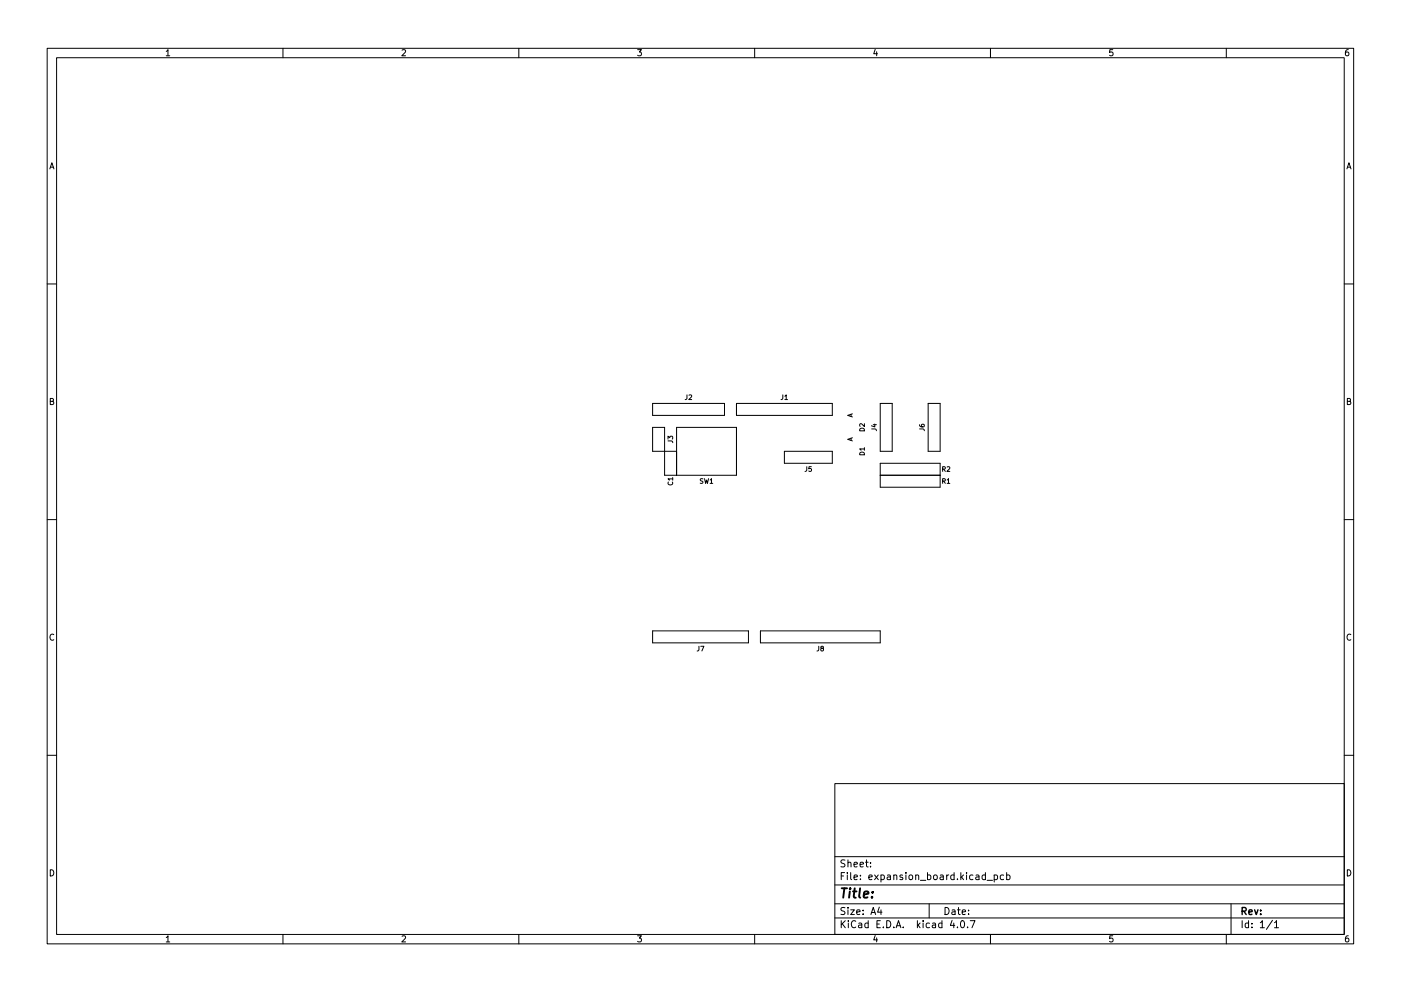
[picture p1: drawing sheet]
<svg xmlns="http://www.w3.org/2000/svg" width="297mm" height="210mm" viewBox="0 0 297 210" stroke-linecap="round" stroke-linejoin="round" font-family="sans-serif">
<g fill="none" stroke="#000" stroke-width=".21">
<path d="M10 10.2h277v190.1h-277zM12 12.2h273v186.1h-273zM35.2 10.9l.4-.4v1.3M35.2 11.8h.8M60 10.2v2M85.2 10.7l.5-.2 .3 .4-.8 .9h.8M110 10.2v2M135.2 10.5h.8l-.4 .5 .3 .2v.5l-.2 .1-.5-.1M160 10.2v2M185.6 10.5l-.4 .9h.9M185.9 11v.8M210 10.2v2"/>
<path d="M235.9 10.5h-.6l-.1 .7 .7-.1v.6l-.2 .1-.5-.1M260 10.2v2M285.9 10.5l-.4 .1-.2 .2-.1 .8 .3 .2 .4-.1v-.6l-.4-.1-.3 .3M10.6 35.8l.4-1.3 .4 1.3M10.7 35.5h.6M285.6 35.8l.4-1.3 .4 1.3M285.7 35.5h.6M10 60.2h2M285 60.2h2M10.7 85.2l.5-.1 .1-.4-.6-.2v1.3h.5l.2-.4-.3-.2M138.4 85.6h15.2v2.5h-15.2zM141.6 93.5l.9 .1 .1 .3"/>
<path d="M141.6 93.2v-.7l.4 .4 .1-.3h.4v.6M143.4 95.8h-5v-5.1h2.5v10.1h15.2v-10.1h-12.7v10.1M145.7 83.8l-.1 .8-.3 .2M146.1 83.9l.4-.1 .2 .3-.7 .7h.7M156.1 85.6h20.4v2.5h-20.4zM166 83.8l-.1 .8-.3 .2M166.3 95.8h10.2v2.5h-10.2zM166.4 84.1l.3-.3v1M166.4 84.8h.6M171.1 99l-.1 .9-.3 .1M172 99h-.5v.5l.5-.1v.5h-.5M180.4 87.9v.5"/>
<path d="M180.4 93v.5M180.7 92.9l-1 .3 1 .3M180.7 87.8l-1 .3 1 .4M182.3 96.1a.54 .54 0 0 1 .6-.2 .54 .54 0 0 1 .4 .6h-1zM182.3 91a.54 .54 0 0 1 .6-.1 .54 .54 0 0 1 .4 .5h-1zM183.3 95.3h-1l.3 .2M183.3 89.9v.6l-.7-.6-.3 .2 .1 .4M183.3 95v.5M184.8 91l.9 .1 .1 .3M185.1 90.1h.7M185.5 90v.6l-.7-.3M186.6 85.6h2.6v10.2h-2.6z"/>
<path d="M186.6 98.3h12.7v5.1h-12.7zM195 91l.8 .1 .2 .3M195 90.1l.2 .4 .6 .1 .2-.2-.1-.3h-.5l-.1 .3 .2 .2M196.8 85.6h2.5v10.2h-2.5zM199.9 99.5h.4l.1-.4-.5-.1v1M200.1 99.5l.3 .5M200.8 99.1l.4-.1 .2 .3-.6 .7h.6M285.7 85.2l.5-.1 .1-.4-.6-.2v1.3h.5l.2-.4-.3-.2M10 110.2h2M141.7 102.3a.44 .44 0 0 0 .4 .6 .44 .44 0 0 0 .4-.6M142.6 101.6h-1l.3 .3M142.6 101.3v.6"/>
<path d="M149 101.6h-.5a.42 .42 0 0 0 .5 .6l-.1 .3h-.4M149.4 101.6l.2 1 .2-.8 .2 .8 .2-1M150.6 101.8l.2-.2v1M150.6 102.6h.5M186.6 100.8h12.7M199.9 102.1l.4-.1 .1-.4h-.5v1M200.1 102.1l.3 .5M200.8 101.8l.3-.2v1M200.8 102.6h.6M285 110.2h2M11.4 134.7a.58 .58 0 0 0-.8 .5 .58 .58 0 0 0 .8 .5M138.4 133.9h20.3v2.5h-20.3z"/>
<path d="M148.2 137.1l-.1 .9-.3 .1M148.6 137.1h.6l-.4 1M161.2 133.9h25.4v2.5h-25.4zM173.6 137.1l-.1 .9-.3 .1M174.2 137.5l-.1-.3h.4v.2l-.5 .3 .2 .4 .4-.2-.2-.4M286.4 134.7a.58 .58 0 0 0-.8 .5 .58 .58 0 0 0 .8 .5M10 160.2h2M177 166.3h108v32h-108zM285 160.2h2M10.7 184.5a.66 .66 0 0 1 .7 .7 .66 .66 0 0 1-.7 .6zM35.2 198.9l.4-.4v1.3M35.2 199.8h.8"/>
<path d="M60 198.3v2M85.2 198.7l.5-.2 .3 .4-.8 .9h.8M110 198.3v2M135.2 198.5h.8l-.4 .5 .3 .2v.5l-.2 .1-.5-.1M160 198.3v2M177 194.8h108M177 191.8h108M177 187.8h108M177 181.8h108M178.4 195.3v1.5M178.4 185.8h.5M178.6 196l.6 .8"/>
<path d="M179.1 185.1h-.7v1.5M179.1 192.6l-.5-.1-.2 .2v.4l.6 .3 .1 .3-.2 .3h-.6M179.1 182.5l-.5-.1-.2 .2v.4l.6 .3 .1 .3-.2 .3h-.6M179.2 195.3l-.8 .9M179.6 185.1v.2M179.6 185.6v1M179.8 192.5v.2M179.8 183.1l.2-.2 .4 .1v.9M179.8 182.4v1.5M179.8 193v1M179.9 195.3v.2M179.9 195.8v1"/>
<path d="M180.4 193h.7l-.7 1h.7M180.4 185.1v1.3l.2 .2M181.1 186.1l.7-.1-.1-.3-.4-.1-.2 .2v.8h.6M181.1 183.4l.7-.1-.1-.3-.4-.1-.2 .2v.8h.6M181.4 195.5a.71 .71 0 0 0-1 .5 .71 .71 0 0 0 .7 .8l.3-.1M181.6 193.5l.8-.1-.1-.3-.4-.1-.3 .2 .1 .8h.6M182.1 195.9h.5l.1 .9M182.4 183.4l.7-.1-.1-.3-.4-.1-.2 .2v.8h.6M182.4 186.5v.1M182.4 185.7v.1M182.7 196.2l-.5 .1-.2 .2 .2 .3h.5M183 193.9v.1"/>
<path d="M183 193.1v.1M183.5 182.9h.6M183.7 182.4v1.3l.4 .2M184.1 195.9l-.5-.1-.2 .3 .1 .7h.6M184.1 195.3v1.5M184.2 186.1l.7-.1v-.3l-.5-.1-.2 .2 .1 .8h.6M184.6 183.8v.1M184.6 183v.1M184.6 194l.5-1.5 .5 1.5M184.8 193.6h.7M185.4 185.6l.8 1M185.6 198.5l-.4 .9h.9"/>
<path d="M185.9 199v.8M185.9 196h.5M186.2 185.6l-.8 1M186.4 192.5l-.3 1h.9M186.6 195.3h-.7v1.5h.7M186.8 185.7l.4-.1 .3 .3-.1 .7h-.6M186.8 185.6v1.5M186.8 193v1M187.3 196.7v.1M188 195.3a.76 .76 0 0 1 .9 .8 .76 .76 0 0 1-.9 .7zM188.1 185.7h.6l.1 .9M188.8 186l-.5 .1-.2 .2 .2 .3h.5"/>
<path d="M189.5 196.7v.1M189.5 185.8l.2-.2 .4 .1v.9M189.5 185.6v1M190 196.8l.5-1.5 .5 1.5M190.1 196.4h.8M191.4 185.7l-.4-.1-.2 .2 .1 .3 .5 .1v.4h-.6M191.5 196.7v.1M192.1 185.1v.2M192.1 185.6v1M192.9 185.7l.3-.1 .3 .3v.4l-.3 .3h-.3l-.2-.3zM194.1 185.8l.3-.2 .3 .1 .1 .9M194.1 185.6v1"/>
<path d="M194.5 195.3v1.5M194.6 196.3l.5 .5M195.1 195.8l-.6 .6M195.1 186.8h1.2M195.7 195.3v.2M195.7 195.8v1M196.6 185.7l.5-.1 .3 .3-.2 .7h-.6M196.6 185.1v1.5M197 191.8v3M197.1 195.9l-.5-.1-.2 .3 .1 .7h.6M197.7 195.9h.6l.1 .9M198.1 185.7l.3-.1 .3 .3v.4l-.3 .3h-.3l-.2-.3z"/>
<path d="M198.4 196.2l-.5 .1-.3 .2 .3 .3h.5M199.4 185.7h.5l.1 .9M199.7 195.9l-.4-.1-.3 .3 .1 .7h.6M199.7 195.3v1.5M200 186l-.5 .1-.2 .2 .2 .3h.5M200.4 192.5a.76 .76 0 0 1 .8 .8 .76 .76 0 0 1-.8 .7zM200.7 185.6v1M201.1 185.6l-.4 .3M201.9 193.1h.5l.1 .9M201.9 195.3l-.4 1h.9M202.2 195.8v1M202.3 185.7l-.4-.1-.3 .3 .1 .7h.6"/>
<path d="M202.3 185.1v1.5M202.5 193.4l-.5 .1-.2 .2 .2 .3h.5M203 196.7v.1M203 186.5v.1M203 193h.6M203.2 192.5v1.3l.4 .2M203.7 185.1v1.5M203.9 195.4l.1-.1a.8 .8 0 0 1 .5 .8 .8 .8 0 0 1-.5 .7 1 1 0 0 1-.1-1.4zM203.9 186.1l.4 .5M204 193.5l.7-.1-.1-.3-.4-.1-.2 .2 .1 .8h.5M204.3 185.6l-.6 .6M204.9 185.1v.2"/>
<path d="M204.9 185.6v1M205.1 196.7v.1M205.4 193.9v.1M205.4 193.1v.1M205.7 195.3h1l-.6 1.5M206.3 185.7l-.4-.1-.3 .3 .1 .7h.6M206.9 185.7h.6l.1 .9M207.6 186l-.5 .1-.2 .2 .2 .3h.5M208.9 185.7l-.4-.1-.3 .3 .2 .7h.5M208.9 185.1v1.5M209.3 186.8h1.1M210 198.3v2"/>
<path d="M210.8 185.7l.4-.1 .3 .3-.1 .7h-.6M210.8 185.6v1.5M212.8 185.7l-.4-.1-.3 .3 .1 .7h.6M213.4 185.7l.5-.1 .2 .3-.1 .7h-.6M213.4 185.1v1.5M235.9 198.5h-.6l-.1 .7 .7-.1v.6l-.2 .1-.5-.1M260 198.3v2M261 191.8v6.5M263.4 195.3v1.5M264.7 195.9l-.4-.1-.3 .3 .1 .7h.6M264.7 195.3v1.5M265.4 196.7v.1"/>
<path d="M265.4 195.9v.1M267.2 195.8l.4-.5v1.5M267.2 196.8h.9M269.8 195.3l-1.3 1.9M270.2 195.8l.4-.5v1.5M270.2 196.8h.9M285.7 184.5a.66 .66 0 0 1 .7 .7 .66 .66 0 0 1-.7 .6zM285.9 198.5l-.4 .1-.2 .3-.1 .7 .3 .2 .4-.1v-.6l-.4-.1-.3 .3"/>
</g>
<path d="M263.4 193.3l.7-.1 .1-.2-.1-.3-.7-.2v1.5M263.7 193.3l.5 .7M264.8 193.5l.7-.1-.1-.3-.4-.1-.2 .2 .1 .8h.5M266 193l.4 1 .3-1M267.3 193.9v.1M267.3 193.1v.1" fill="none" stroke="#000" stroke-width=".3"/>
<path d="M178.5 188.5h1.1M179 188.5l-.2 2M180.2 189.1l-.2 1.4M180.3 188.5l-.1 .2M180.8 189.1h.8M181.2 188.5l-.2 1.7 .1 .2 .3 .1M182.4 188.5l-.3 1.7 .3 .3M183.1 189.8l1-.2v-.4h-.8l-.2 1 .2 .3 .6-.1M184.9 190.3v.2M185 189.2v.2" fill="none" stroke="#000" stroke-width=".4"/>
</svg>
